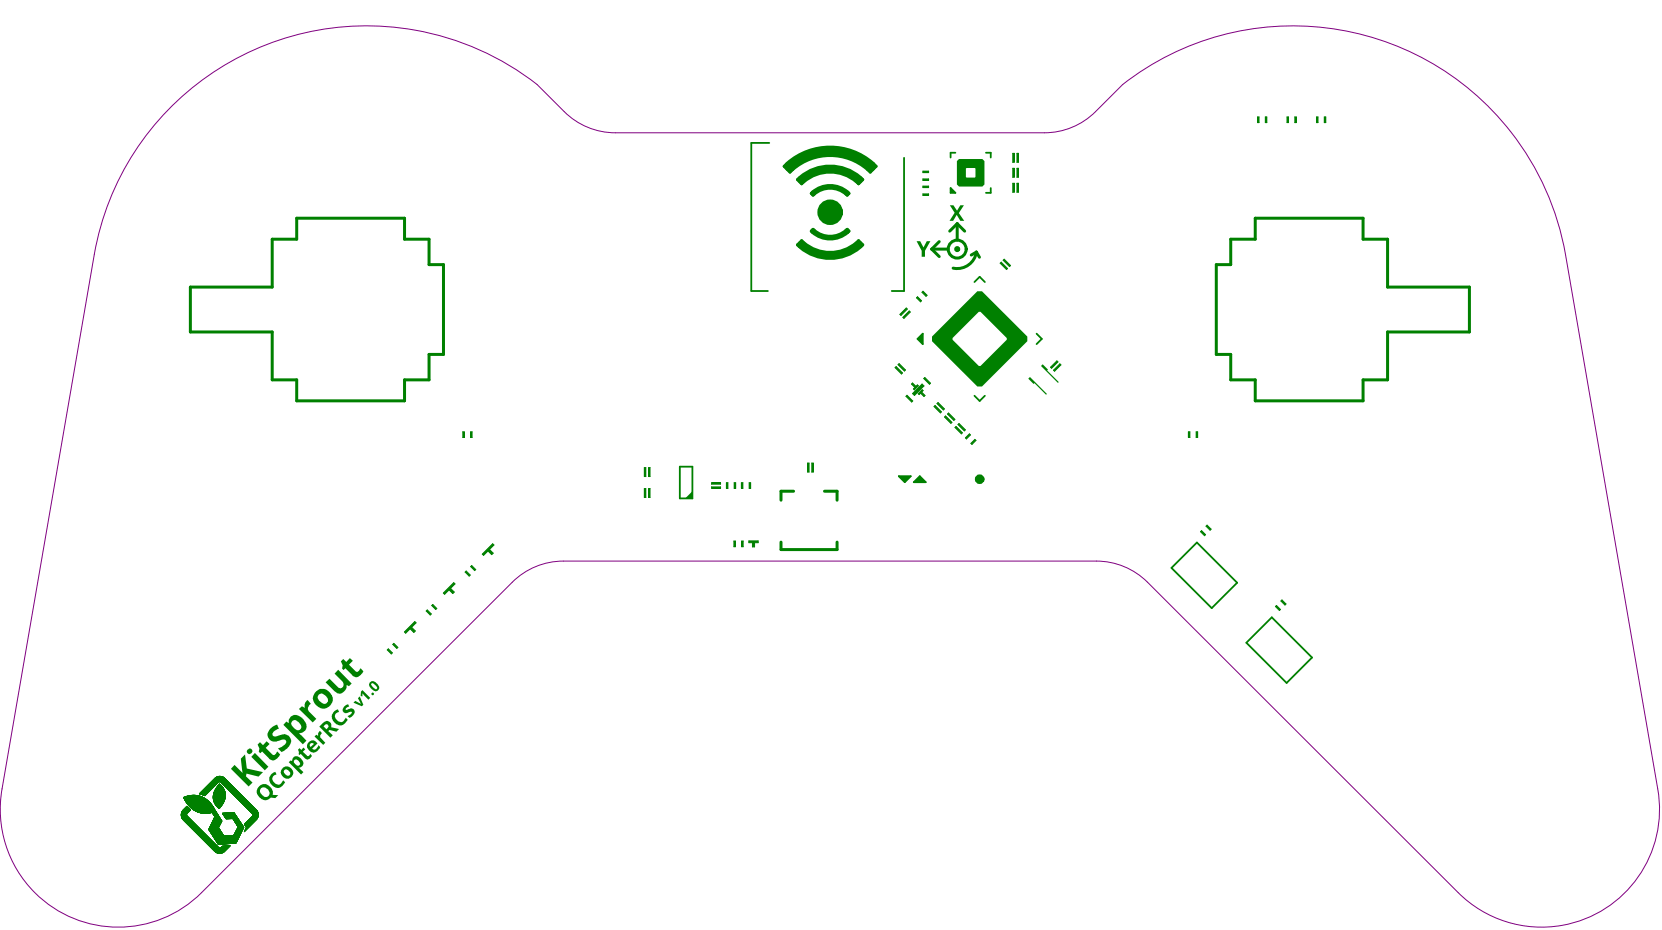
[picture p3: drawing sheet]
<svg xmlns="http://www.w3.org/2000/svg" width="469mm" height="262mm" viewBox="0 0 469 262" stroke-linecap="round" stroke-linejoin="round" font-family="sans-serif">
<path d="M47.3 31.1a78.1 78.1 0 0 1 104.2-7.3l7.7 7.7a20.4 20.4 0 0 0 14.4 6h121a20.4 20.4 0 0 0 14.4-6l7.7-7.7a78 78 0 0 1 124.9 48l26 150.8a33.3 33.3 0 0 1-17.4 35.3 33.3 33.3 0 0 1-38.8-6l-87.7-87.6a20.4 20.4 0 0 0-14.4-5.9h-150.4a20.4 20.4 0 0 0-14.4 5.9l-87.6 87.6a33.3 33.3 0 0 1-38.9 6 33.3 33.3 0 0 1-17.4-35.3l26-150.8a77.6 77.6 0 0 1 20.7-40.7z" fill="none" stroke="#800080" stroke-width=".28"/>
<g fill="#008000">
<path d="M109.2 183.4l.3-.3 1.2 1.2-.3 .3z"/>
<path d="M111.1 181.6l1.1 1.1-.3 .3-1.1-1.1z"/>
<path d="M120.2 172.4l.3-.3 1.2 1.2-.3 .3z"/>
<path d="M133.1 159.6l1.1 1.1-.3 .3-1.1-1.1z"/>
<path d="M131.2 161.5l.3-.3 1.1 1.1-.2 .3z"/>
<path d="M132.8 121.9h.4v1.6h-.4z"/>
<path d="M130.6 121.9h.4v1.6h-.4z"/>
<path d="M136.1 156.4l2.9-2.9 .3 .3-1.2 1.3 1 1-.4 .4-1-1-1.3 1.2z"/>
</g>
<path d="M182 132v2.5" fill="none" stroke="#008000" stroke-width=".42"/>
<path d="M193.3 140.7l2-2.1v2.1z" fill="#008000"/>
<path d="M200.7 137.6h2.6M200.7 136.4h2.6" fill="none" stroke="#008000" stroke-width=".42"/>
<g fill="#008000">
<path d="M207 152.7h.4v1.6h-.4z"/>
<path d="M209.2 152.7h.4v1.6h-.4z"/>
<path d="M204.9 136.2h.4v1.6h-.4z"/>
<path d="M207.1 136.2h.4v1.6h-.4z"/>
<path d="M209.1 136.2h.5v1.6h-.5z"/>
<path d="M211.3 152.7h2.6v.5h-1v1.1h-.6v-1.1h-1z"/>
<path d="M211.3 136.2h.5v1.6h-.5z"/>
<path d="M253.5 134.4h3.4l-1.7 1.7z"/>
<path d="M255.9 111.6l1.6 1.6-.3 .3-1.6-1.6z"/>
<path d="M253.9 88.7l1.8-1.8 .2 .3-1.7 1.8z"/>
<path d="M254.7 89.6l1.8-1.8 .3 .3-1.8 1.8z"/>
<path d="M257.8 136.1l1.7-1.7 1.6 1.7z"/>
<path d="M260.6 106.8l.3-.3 1.6 1.7-.3 .2z"/>
<path d="M258.8 95.6l1.5-1.4v2.9z"/>
<path d="M260.4 82.2l1.1 1.1-.3 .3-1.1-1.1z"/>
<path d="M260.3 52.5h1.7v.4h-1.7z"/>
<path d="M260.3 54.7h1.7v.4h-1.7z"/>
<path d="M260.3 48.3h1.7v.4h-1.7z"/>
<path d="M268.2 53.1l1.3 1.3h-1.3z"/>
<path d="M272.3 123.6l1.2-1.2 .3 .3-1.2 1.2z"/>
<path d="M282.1 74.3l.3-.3 1.8 1.8-.3 .3z"/>
</g>
<path d="M285.9 47.5v2.5M285.9 51.7v2.6M287.1 47.5v2.5M287.1 51.7v2.6" fill="none" stroke="#008000" stroke-width=".42"/>
<g fill="#008000">
<path d="M337.4 121.9h.5v1.6h-.5z"/>
<path d="M335.2 121.9h.5v1.6h-.5z"/>
<path d="M340.5 148.2l1.1 1.1-.3 .3-1.1-1.1z"/>
<path d="M356.9 33h.5v1.6h-.5z"/>
<path d="M354.7 33h.5v1.6h-.5z"/>
<path d="M361.6 169.3l1.2 1.2-.3 .3-1.2-1.2z"/>
<path d="M365.3 33h.4v1.6h-.4z"/>
<path d="M363.1 33h.4v1.6h-.4z"/>
<path d="M371.4 33h.4v1.6h-.4z"/>
<path d="M373.6 33h.4v1.6h-.4z"/>
<path d="M125.1 167.4l2.9-3 .4 .4-1.3 1.3 1 1-.4 .4-1-1-1.3 1.2z"/>
</g>
<path d="M182 137.9v2.5M228 130.7v2.5M229.2 130.7v2.5" fill="none" stroke="#008000" stroke-width=".42"/>
<g fill="#008000">
<path d="M253.6 102.6l1.8 1.8-.3 .3-1.8-1.8z"/>
<path d="M252.8 103.5l1.8 1.8-.3 .3-1.8-1.8z"/>
<path d="M259 111.1l1.1-1.1 .3 .2-.4 .5 .9 .9-.3 .3-.9-.9-.4 .4z"/>
<path d="M258.5 84l.3-.2 1.2 1.1-.3 .3z"/>
<path d="M260.3 50.5h1.7v.4h-1.7z"/>
<path d="M266.7 117.4l1.8 1.8-.3 .3-1.8-1.8z"/>
<path d="M267.6 116.6l1.8 1.8-.3 .3-1.8-1.8z"/>
<path d="M273.9 125.1l1.1-1.1 .3 .3-1.1 1.1z"/>
</g>
<path d="M285.9 43.3v2.5M287.1 43.3v2.5" fill="none" stroke="#008000" stroke-width=".42"/>
<g fill="#008000">
<path d="M359.8 171.2l.3-.3 1.1 1.1-.3 .3z"/>
<path d="M114.1 178.3l2.9-2.9 .4 .4-1.3 1.2 1.1 1.1-.5 .4-1-1-1.3 1.2z"/>
<path d="M122.1 170.6l1.1 1.1-.3 .3-1.1-1.1z"/>
</g>
<path d="M183.2 132v2.5" fill="none" stroke="#008000" stroke-width=".42"/>
<g fill="#008000">
<path d="M257.1 108.4l.3-.3 1 .9 .4-.4 .3 .3-1.2 1.1-.2-.2 .4-.5z"/>
<path d="M269.7 120.4l1.8 1.7-.3 .3-1.8-1.7z"/>
<path d="M270.5 119.5l1.8 1.8-.3 .3-1.8-1.8z"/>
<path d="M263.8 114.4l1.8 1.8-.3 .3-1.8-1.8z"/>
<path d="M264.6 113.6l1.8 1.8-.3 .3-1.8-1.8z"/>
<path d="M283 73.5l.3-.3 1.8 1.7-.3 .3z"/>
<path d="M296.4 103.6l1.7-1.7 .3 .2-1.8 1.8z"/>
<path d="M338.7 150.1l.3-.3 1.1 1.1-.3 .3z"/>
</g>
<path d="M183.2 137.9v2.5" fill="none" stroke="#008000" stroke-width=".42"/>
<g fill="#008000">
<path d="M257.4 111.1l2.7-2.7 .5 .5-2.6 2.7z"/>
<path d="M269.9 45.5l.6-.6h6.6l.6 .6v2.3h-2.5l-.2-.4h-2.4l-.1 .2v2.3l.1 .2h2.4l.2-.2v-2.1h2.5v4.3l-.6 .6h-6.6l-.6-.6z"/>
<path d="M293.7 103.3l.4-.5 1.5 1.5-.2 .2 3.3 3.3-.3 .3z"/>
<path d="M290.1 106.9l.4-.5 4.8 4.8-.2 .2-3.3-3.3-.2 .3z"/>
<path d="M297.2 104.5l1.8-1.8 .3 .3-1.8 1.8z"/>
<path d="M262.9 95l12.8-12.8h.7v5.8h-.3l-7.4 7.4v.5l7.4 7.4h.5l7.4-7.4v-.5l-7.4-7.4h-.2v-5.8h.6l12.8 12.8v1.3l-12.8 12.8h-1.3l-12.8-12.8z"/>
</g>
<g fill="none" stroke="#008000" stroke-width=".28">
<path d="M354.7 33h.5v1.6h-.5zM356.9 33h.5v1.6h-.5zM363.1 33h.4v1.6h-.4zM365.3 33h.4v1.6h-.4zM371.4 33h.4v1.6h-.4zM373.6 33h.4v1.6h-.4zM260.3 50.5h1.7v.4h-1.7zM260.3 48.3h1.7v.4h-1.7zM260.3 52.5h1.7v.4h-1.7zM260.3 54.7h1.7v.4h-1.7zM285.7 51.7h.4v2.6h-.4zM285.7 43.3h.4v2.5h-.4z"/>
<path d="M285.7 47.5h.4v2.5h-.4zM286.9 51.7h.4v2.6h-.4zM286.9 43.3h.4v2.5h-.4zM286.9 47.5h.4v2.5h-.4zM282.1 74.3l.3-.3 1.8 1.8-.3 .3zM283 73.5l.3-.3 1.8 1.7-.3 .3zM253.9 88.7l1.8-1.8 .2 .3-1.7 1.8zM254.7 89.6l1.8-1.8 .3 .3-1.8 1.8zM258.5 84l.3-.2 1.2 1.1-.3 .3zM260.4 82.2l1.1 1.1-.3 .3-1.1-1.1zM252.8 103.5l1.8 1.8-.3 .3-1.8-1.8zM253.6 102.6l1.8 1.8-.3 .3-1.8-1.8z"/>
<path d="M255.9 111.6l1.6 1.6-.3 .3-1.6-1.6zM257.1 108.4l.3-.3 1 .9 .4-.4 .3 .3-1.2 1.1-.2-.2 .4-.5zM257.4 111.1l2.7-2.7 .5 .5-2.6 2.7zM259 111.1l1.1-1.1 .3 .2-.4 .5 .9 .9-.3 .3-.9-.9-.4 .4zM260.6 106.8l.3-.3 1.6 1.7-.3 .2zM263.8 114.4l1.8 1.8-.3 .3-1.8-1.8zM264.6 113.6l1.8 1.8-.3 .3-1.8-1.8zM266.7 117.4l1.8 1.8-.3 .3-1.8-1.8zM267.6 116.6l1.8 1.8-.3 .3-1.8-1.8zM270.5 119.5l1.8 1.8-.3 .3-1.8-1.8zM296.4 103.6l1.7-1.7 .3 .2-1.8 1.8zM297.2 104.5l1.8-1.8 .3 .3-1.8 1.8z"/>
<path d="M130.6 121.9h.4v1.6h-.4zM132.8 121.9h.4v1.6h-.4zM181.8 137.9h.4v2.5h-.4zM181.8 132h.4v2.5h-.4zM182.9 137.9h.5v2.5h-.5zM182.9 132h.5v2.5h-.5zM200.7 137.4h2.6v.4h-2.6zM200.7 136.2h2.6v.4h-2.6zM204.9 136.2h.4v1.6h-.4zM207.1 136.2h.4v1.6h-.4zM209.1 136.2h.5v1.6h-.5zM211.3 136.2h.5v1.6h-.5z"/>
<path d="M227.8 130.7h.4v2.5h-.4zM229 130.7h.4v2.5h-.4zM269.7 120.4l1.8 1.7-.3 .3-1.8-1.7zM272.3 123.6l1.2-1.2 .3 .3-1.2 1.2zM273.9 125.1l1.1-1.1 .3 .3-1.1 1.1zM335.2 121.9h.5v1.6h-.5zM337.4 121.9h.5v1.6h-.5zM133.1 159.6l1.1 1.1-.3 .3-1.1-1.1zM136.1 156.4l2.9-2.9 .3 .3-1.2 1.3 1 1-.4 .4-1-1-1.3 1.2zM207 152.7h.4v1.6h-.4zM209.2 152.7h.4v1.6h-.4zM211.3 152.7h2.6v.5h-1v1.1h-.6v-1.1h-1z"/>
<path d="M338.7 150.1l.3-.3 1.1 1.1-.3 .3zM340.5 148.2l1.1 1.1-.3 .3-1.1-1.1zM114.1 178.3l2.9-2.9 .4 .4-1.3 1.2 1.1 1.1-.5 .4-1-1-1.3 1.2zM120.2 172.4l.3-.3 1.2 1.2-.3 .3zM122.1 170.6l1.1 1.1-.3 .3-1.1-1.1zM125.1 167.4l2.9-3 .4 .4-1.3 1.3 1 1-.4 .4-1-1-1.3 1.2zM131.2 161.5l.3-.3 1.1 1.1-.2 .3zM359.8 171.2l.3-.3 1.1 1.1-.3 .3zM361.6 169.3l1.2 1.2-.3 .3-1.2-1.2zM109.2 183.4l.3-.3 1.2 1.2-.3 .3zM111.1 181.6l1.1 1.1-.3 .3-1.1-1.1zM60.9 219.4l-4.7 4.6"/>
<path d="M61.3 219.2l-4.9 4.9 4.7-4.8M61.5 219.2l-5 4.9M61.6 219.2l-5 4.9M61.7 219.1l-5.1 5M61.8 219.1l-5.1 5M61.9 219.1l-5.1 5.1M62 219.1l-5.1 5.1M62.1 219.1l-5.2 5.1M62.2 219.1l-5.2 5.2M62.3 219.1l-5.2 5.2M62.4 219.1l-5.3 5.2M62.5 219.2l-5.3 5.1"/>
<path d="M62.5 219.2l-5.2 5.2M62.6 219.2l-5.2 5.2M62.7 219.2l-5.3 5.2M62.8 219.3l-5.2 5.2 5.2-5.2M62.9 219.3l-5.2 5.2 5.3-5.2M63 219.4l-5.2 5.2M63.1 219.4l-1.3 1.3M63.1 219.4l-1.2 1.2M63.2 219.5l-1.2 1.1M63.3 219.5l-1.2 1.1M63.3 219.6l-1.1 1.1M63.4 219.6l-1.1 1.1"/>
<path d="M63.4 219.7l-1.1 1M63.5 219.7l-1.1 1.1M63.5 219.8l-1 1.1 1.1-1.1M63.6 219.9l-1.1 1M63.7 219.9l-1.1 1.1M51.1 230.2l2.1-2.1-2.1 2.2M51.2 230.7l2.4-2.3-2.3 2.3M51.4 228.9l1.4-1.3-1.5 1.5M51.8 225v.1M51.9 225l-.1 .1M52.1 224.9l-.2 .3 .1-.2M52.3 224.9l-.4 .4"/>
<path d="M52.4 232.1l1-1.1-1 1.1M52.6 224.8l-.7 .6 .5-.6M52.6 230l-1.1 1.2M52.6 229.9l-1.1 1.2M52.7 230.1l-1.1 1.1M52.7 230.2l-1.1 1.1M52.7 232.4l1.1-1.1-1 1.2M52.7 224.7l-.7 .7M52.8 230.3l-1.1 1.1M52.8 230.4l-1 1.1 1.1-1.1M52.8 227.7l-1.5 1.6M52.9 227.7l-1.7 1.7"/>
<path d="M52.9 230.4l-1 1.2M52.9 227.8l-1.7 1.8M53 230.5l-1.1 1.1M53 227.8l-1.9 1.9M53 224.7l-1 .9 .8-.9M53 227.9l-1.9 1.9M53 230.6l-1.1 1M53.1 227.9l-2 2M53.1 230.6l-1.1 1.1M53.1 224.6l-1 1M53.1 228l-2 2M53.1 230.7l-1.1 1"/>
<path d="M53.1 228l-2 2.1M53.2 230.7l-1.1 1.1 1.1-1M53.2 224.6l-1.1 1.1M53.3 230.8l-1.1 1.1M53.3 227.4l2.9-2.8-2.9 2.8M53.3 230.8l-1 1.2 1.1-1.1M53.3 228.2l-2.1 2.2M53.3 224.6l-1.2 1.1M53.4 228.2l-2.2 2.2M53.4 228.3l-2.2 2.3 2.3-2.3M53.5 224.6l-1.3 1.2M53.5 231l-1 1.2 1.1-1.1"/>
<path d="M53.5 233.2l1.1-1-1 1.1M53.6 224.5l-1.4 1.4M53.6 228.5l-2.3 2.3M53.6 231.2l-1 1.1M53.7 231.2l-1.1 1.1M53.7 228.5l-2.3 2.5 1.3-1.2M53.7 224.5l-1.4 1.5M53.8 233.5l1.1-1.1-1.1 1.1M53.8 224.5l-1.5 1.5M53.9 231.4l-1.1 1.1 1.1-1.1M54 231.5l-1.1 1.1 1.1-1.1M54.1 231.6l-1.1 1.1"/>
<path d="M54.1 224.5l-1.8 1.6 1.6-1.6M54.2 231.7l-1.1 1.1M54.2 224.5l-1.8 1.7M54.2 231.8l-1 1.1 1.1-1.1M54.3 224.5l-1.9 1.7M54.3 231.9l-1 1.1M54.4 224.4l-1.9 1.9 2-1.9M54.4 232l-1.1 1M54.5 232l-1.1 1.1M54.5 232.1l-1 1.1 1.1-1.1M54.6 224.4l-2 2M54.7 224.4l-2.1 2.1"/>
<path d="M54.7 232.3l-1 1.1 1.1-1.1M54.8 224.4l-2.1 2.2 2.2-2.2M54.8 232.4l-1 1M54.9 232.5l-1 1.1M54.9 224.4l-2.2 2.3M55 232.5l-1 1.2M55.1 232.6l-1.1 1.1 1.1-1.1M55.1 224.5l-2.3 2.2M55.1 232.7l-1 1.1M55.1 224.5l-2.3 2.3M55.2 232.8l-1.1 1M55.2 234.9l1.1-1-1 1.1"/>
<path d="M55.3 232.8l-1.1 1.1M55.3 224.5l-2.4 2.4 2.4-2.4M55.3 232.8l-1 1.1M55.4 232.9l-1.1 1.1M55.4 224.5l-2.5 2.5M55.4 233l-.9 1.2 1.1-1.1M55.4 229l3.2-3-3.1 3M55.5 224.5l-2.5 2.5M55.6 224.5l-2.5 2.6 2.6-2.6M55.6 233.2l-1 1.1 1.1-1.1M55.7 233.3l-1.1 1M55.7 224.5l-2.6 2.7"/>
<path d="M55.8 233.3l-1.1 1.1M55.9 224.6l-2.7 2.7 2.7-2.7M55.9 229.2l3-3-3 3M55.9 233.4l-1.1 1.1M55.9 233.5l-1.1 1M56 233.5l-1.1 1.1 1.1-1.1M56 224.6l-2.7 2.7M56.1 233.7l-1.1 1M56.2 233.8l-1 1.1 1.1-1.1M56.3 224.7l-2.9 2.8M56.3 224.7l-2.8 2.8M56.4 233.9l-1 1.2 1.1-1.1"/>
<path d="M56.4 224.7l-2.9 2.9 3-2.9M56.5 234l-1.1 1.1M56.5 234.1l-1 1.1 1.1-1M56.6 224.8l-3 2.9M56.6 224.8l-2.9 3 3-3M56.7 229.4l2.7-2.6-2.6 2.6M56.7 234.3l-1.1 1M56.8 224.8l-3 3.1M56.8 234.3l-1.1 1.1M56.9 224.9l-3.1 3 3.1-3M56.9 234.4l-1.1 1.1M56.9 234.5l-1 1.1 1.1-1.1"/>
<path d="M57 229.5l2.6-2.5-2.5 2.5M57 224.9l-3.1 3.1M57 234.6l-1.1 1M57.1 225l-3.1 3M57.1 234.6l-1.1 1.1 1.1-1M57.1 225l-3.1 3.1M57.2 234.7l-1.1 1.1M57.2 225l-3.2 3.1M57.2 234.8l-1.1 1M57.2 225l-3.1 3.2M57.2 234.8l-1 1.1 1.1-1.1M57.3 229.5l2.5-2.3-2.4 2.3"/>
<path d="M57.3 225.1l-3.2 3.1M57.4 234.9l-1.1 1.1M57.4 234.9l-1 1.2 1.1-1.1M57.4 225.1l-3.2 3.2M57.5 225.1l-3.2 3.2 3.2-3.1M57.5 229.5l2.3-2.2-2.2 2.2M57.5 235.1l-1.1 1M57.5 235.1l-1 1.1M57.6 225.2l-3.2 3.2M57.6 235.1l-1 1.2 1.1-1.1M57.6 225.3l-3.2 3.1M57.7 225.3l-3.2 3.2"/>
<path d="M57.7 235.2l-1 1.2 1-1.1M57.8 225.3l-3.2 3.2M57.8 235.3l-1 1.2 1-1.1M57.8 225.4l-3.1 3.2 3.2-3.2M57.9 235.4l-1 1.2 1-1.1M57.9 225.4l-3.2 3.2M58 225.5l-3.2 3.2M58 235.5l-1.1 1.1M58.1 235.6l-1.1 1.1 1.1-1M58.1 225.5l-3.2 3.2M58.1 225.6l-3.2 3.1M58.2 225.6l-3.2 3.2 3.2-3.2"/>
<path d="M58.2 235.7l-1.1 1.1M58.2 229.5l1.9-1.8-2 1.9M58.3 235.8l-1.1 1.1M58.3 225.7l-3.1 3.2 3.2-3.2M58.3 235.9l-1 1.1 1.1-1.1M58.4 235.9l-.9 1.3 1.1-1.1M58.4 225.8l-3.2 3.1M58.4 225.8l-3.1 3.1M58.5 225.9l-3.1 3.1M58.6 229.5l1.6-1.6-1.7 1.6M58.6 236.2l-1.1 1M58.7 226l-3.1 3.1"/>
<path d="M58.7 236.2l-1.1 1.1M58.7 226.1l-3.1 3M58.8 236.3l-1.1 1.1M58.8 226.1l-3.1 3M58.8 226.2l-3 3M58.9 236.4l-1.1 1.1 1.1-1.1M58.9 234.1l3.2-3.2-3.2 3.2M58.9 236.5l-1 1.1 1.1-1.1M59 226.3l-3 2.9M59 236.6l-1 1.1M59 226.4l-2.9 2.9M59.1 226.4l-2.9 2.9"/>
<path d="M59.1 236.6l-1.1 1.1M59.2 226.5l-3 2.8M59.2 236.7l-1.1 1.1M59.2 226.5l-2.8 2.8 2.8-2.7M59.2 236.8l-1 1.1M59.3 234.7l3.2-3.1-3.2 3.2M59.3 226.6l-2.8 2.8M59.3 236.8l-1.1 1.1M59.3 226.6l-2.7 2.8M59.4 226.7l-2.8 2.7M59.4 236.9l-1.1 1.1M59.4 236.9l-1 1.1 1.1-1"/>
<path d="M59.5 237.1l-1 1.1M59.5 226.9l-2.6 2.6M59.6 227l-2.5 2.5M59.7 237.2l-1.1 1.1M59.7 227.1l-2.5 2.4M59.7 237.2l-1 1.2 1.1-1.1M59.8 232.2l1.9-1.9-2 2.1M59.8 237.4l-1 1.1 1.1-1.1M59.9 227.4l-2.2 2.1M59.9 235.7l1.9-1.9-1.9 1.9M59.9 237.5l-1.1 1M60 229.5l.7-.7-.7 .8"/>
<path d="M60 227.5l-2.1 2.1M60 227.5l-2.2 2M60 237.5l-1.1 1M60 237.6l-1.1 1M60 227.5l-2 2.1M60.1 231.6l1.5-1.5-1.6 1.7M60.1 237.6l-1 1.2M60.1 227.7l-1.8 1.8M60.2 224.8l2.6-2.6-2.7 2.7M60.2 227.8l-1.8 1.7M60.2 237.7l-1 1.2 1-1.1M60.2 224.2l2.4-2.3-2.4 2.4"/>
<path d="M60.2 231.2l1.3-1.2-1.3 1.4M60.3 228l-1.6 1.5M60.3 228l-1.5 1.5M60.3 237.9l-1 1.1 1.1-1.1M60.3 223.8l2.1-2.1-2.1 2.2M60.4 228.1l-1.4 1.4M60.4 228.2l-1.3 1.3M60.4 230.9l1.1-1-1.2 1.2M60.4 238l-1.1 1M60.4 228.2l-1.2 1.2M60.5 230.8h-.1M60.5 228.3l-1.2 1.1"/>
<path d="M60.5 238l-1.1 1M60.5 236.6l1.9-1.9-1.9 2M60.5 238l-1 1.2 1-1.1M60.5 230.3l.7-.7-.7 .8M60.5 228.4l-1 1M60.5 228.4l-.9 .9M60.6 228.5l-.9 .8M60.6 228.5l-.7 .9 .7-.8M60.6 223.1l1.6-1.6-1.7 1.8M60.6 238.2l-1.1 1M60.7 238.2l-1.1 1.1 1.1-1.1M60.7 228.7l-.8 .7"/>
<path d="M60.8 238.3l-1.1 1.1M60.8 228.9l-.8 .7M60.8 238.4l-1.1 1M60.8 228.9l-.7 .8M60.8 237.1l1.9-1.8-1.8 1.9M60.9 238.4l-1.1 1.1 1.1-1.1M60.9 229l-.7 .8 .7-.8M60.9 229.1l-.7 .8M60.9 237.3l1.9-1.8-1.8 1.9M61 222.5l1.1-1.1-1.3 1.3M61 238.5l-1.1 1.1M61 229.2l-.7 .7"/>
<path d="M61 238.5l-1 1.2 1.1-1.1M61 229.2l-.7 .8M61 229.3l-.7 .7M61.1 229.3l-.7 .8 .8-.7M61.1 238.6l-1.1 1.1M61.2 229.5l-.8 .7M61.2 238.7l-1.1 1.1M61.2 238.8l-1 1.1 1.1-1.1M61.3 229.7l-.7 .7M61.3 238.9l-1.1 1M61.3 229.7l-.7 .8M61.4 229.8l-.9 .9"/>
<path d="M61.4 239l-1 1.1 1-1.2-1.1 1.1M61.5 239l-1.1 1.1M61.6 239.1l-1.1 1.1 1.1-1.1M61.6 230.2l-1.7 1.8M61.6 233.6l-1.8 1.9M61.6 239.2l-1 1.1M61.7 233.7l-1.9 1.9M61.7 239.2l-1.1 1.1M61.7 233.7l-1.8 1.9M61.7 233.4l-2 2M61.8 230.4l-2.2 2.2M61.8 239.3l-1.1 1"/>
<path d="M61.8 230.5l-2.3 2.3M61.8 230.5l-2.4 2.5M61.8 233.9l-1.8 1.9M61.9 233.1l-2.2 2.3M61.9 230.6l-2.6 2.6M61.9 239.3l-1.2 1.1M61.9 234l-1.9 1.8M61.9 230.6l-2.7 2.8M61.9 221.2l-.4 .5M61.9 234l-1.8 1.9M61.9 239.3l-1.1 1.2 1.2-1.2M62 221.3l-.8 .8"/>
<path d="M62 234.1l-1.9 1.9M62 230.7l-2.9 2.9M62 232.9l-2.3 2.4M62 230.8l-3 3M62 234.1l-1.9 2M62 230.8l-3.1 3.2M62 228l-.2 .2M62.1 234.2l-1.9 1.9M62.1 234.3l-1.9 1.8M62.1 232.8l-2.5 2.4M62.1 234.3l-1.9 1.9M62.1 231l-3.1 3.2"/>
<path d="M62.1 221.4l-1.4 1.5M62.2 234.4l-1.9 1.9M62.2 231.1l-3.2 3.2M62.2 232.5l-2.6 2.7M62.2 234.4l-1.9 2M62.2 239.3l-1.3 1.2M62.2 234.5l-1.8 1.9M62.2 231.1l-3.2 3.3M62.2 231.2l-3.1 3.2 3.2-3.1M62.3 221.6l-1.9 1.9M62.3 234.6l-1.9 1.8M62.3 234.6l-1.9 1.9"/>
<path d="M62.3 232.3l-2.8 2.8M62.3 231.3l-3.2 3.2M62.3 221.6l-1.9 2M62.3 227.6l-.5 .6M62.4 231.4l-3.2 3.2M62.4 231.5l-3.2 3.1M62.4 234.8l-1.8 2 1.9-1.9M62.4 232.1l-2.9 3M62.5 234.9l-1.8 2 1.8-1.9M62.5 221.8l-2.2 2.3M62.5 231.9l-3.1 3.1M62.5 231.6l-3.1 3.2"/>
<path d="M62.6 235l-1.9 1.9M62.6 231.7l-3.2 3.2M62.6 235.1l-1.9 1.9M62.6 222l-2.4 2.4M62.6 227.2l-.9 .9M62.6 221l1.1-1-1 1.1M62.7 235.2l-1.9 1.9M62.7 222l-2.5 2.5M62.7 222.1l-2.5 2.6M62.8 238.8l-1.8 1.7M62.8 235.4l-1.9 1.8M62.8 229.5h.1"/>
<path d="M62.8 229.5v.1M62.8 222.2l-2.7 2.8M62.9 222.3l-2.8 2.8M62.9 235.5l-1.9 1.9M62.9 238.8l-1.9 1.8M62.9 222.3l-2.7 2.9M62.9 229.5l-.1 .1M62.9 235.6l-1.8 1.9M63 222.4l-2.8 2.9M63 235.7l-1.8 2M63 238.8l-1.9 1.8M63 226.7l-1.3 1.4 1.1-1.2"/>
<path d="M63 229.5l-.2 .1M63 222.5l-2.8 2.9M63 229.5l-.2 .2M63.1 222.6l-2.9 2.9M63.1 235.9l-1.9 1.8M63.1 238.8l-2 1.8M63.1 229.5l-.2 .2M63.1 226.4l-1.5 1.6M63.1 222.6l-2.9 3M63.1 222.7l-2.9 3M63.2 235.9l-1.9 1.9M63.2 226.3l-1.7 1.6"/>
<path d="M63.2 238.8l-2 1.9M63.2 222.8l-3 3M63.2 229.5l-.3 .3M63.2 222.9l-3 3M63.2 222.9l-2.9 3M63.2 226.1l-1.7 1.8M63.3 235.9l-2 2M63.3 223l-3 3M63.3 221.7l1.1-1-1.1 1M63.3 238.8l-2 1.9M63.3 225.9l-1.9 1.9M63.3 223.1l-3 3"/>
<path d="M63.3 223.1l-3 3.1M63.4 225.8l-2 2M63.4 223.2l-3 3M63.4 223.3l-3 3M63.4 238.8l-2 1.9M63.4 229.5l-.4 .4 .3-.4M63.4 223.3l-3 3.1M63.4 225.6l-2.1 2.1M63.4 223.4l-2.9 3.1M63.4 225.5l-2.1 2.2M63.5 223.5l-3 3M63.5 235.9l-2.1 2.1 1.9-2.1"/>
<path d="M63.5 225.4l-2.3 2.2M63.5 223.6l-3 3M63.5 238.8l-2.1 2M63.5 223.6l-3 3.1M63.5 229.5l-.4 .5 .5-.5M63.5 225.2l-2.3 2.4M63.5 223.7l-2.9 3M63.5 225.1l-2.4 2.4M63.5 223.8l-2.9 3M63.5 223.9l-2.8 2.9M63.6 224l-2.9 2.9M63.6 235.9l-2.2 2.1"/>
<path d="M63.6 224.9l-2.5 2.6 2.5-2.5M63.6 224.2l-2.8 2.8M63.6 224.1l-2.9 2.9M63.6 222l1.1-1-1.1 1M63.6 224.8l-2.6 2.5M63.6 224.6l-2.7 2.7M63.6 224.5l-2.7 2.7M63.6 224.4l-2.7 2.8M63.6 224.4l-2.8 2.7M63.6 224.3l-2.8 2.8M63.6 238.8l-2.1 2M63.7 235.9l-2.2 2.2"/>
<path d="M63.7 238.8l-2.1 2M63.7 229.5l-.6 .6 .7-.6M63.8 220l-1.1 1.2M63.8 235.9l-2.3 2.3M63.8 238.8l-2.1 2M63.8 220.1l-1 1.1 1.1-1M63.9 235.9l-2.4 2.3M63.9 238.8l-2.1 2M63.9 229.5l-.7 .7M63.9 220.2l-1 1.1M64 238.1l4.7-4.7-4.7 4.7M64 235.9l-2.4 2.4"/>
<path d="M64 220.3l-1.1 1M64 238.7l-2.2 2.1M64 229.5l-.8 .7M64.1 220.3l-1.1 1.1M64.1 235.9l-2.4 2.4 2.5-2.4M64.1 220.4l-1 1.1M64.1 238.7l-2.1 2.1M64.1 229.5l-.8 .8M64.2 229.5l-.9 .9M64.2 238.7l-2.1 2.1M64.3 220.5l-1.1 1.1M64.3 235.9l-2.5 2.4"/>
<path d="M64.3 238.7l-2.1 2.1M64.4 229.4l-1 1M64.4 235.9l-2.5 2.4M64.4 229.4l-1 1.1M64.4 238.7l-2.1 2.1M64.5 220.7l-1.1 1.1M64.5 220.8l-1.1 1M64.5 235.9l-2.5 2.4M64.5 238.7l-2.1 2.1M64.6 220.8l-1.1 1.1M64.6 231.1l1.5-1.6-1.7 1.6M64.6 229.4l-1.2 1.2 1.3-1.2"/>
<path d="M64.6 235.9l-2.5 2.4M64.6 220.9l-1.1 1M64.7 238.7l-2.2 2.1M64.7 235.9l-2.5 2.4M64.8 221l-1.1 1.1M64.8 229.4l-1.3 1.3M64.8 238.7l-2.1 2M64.8 221.1l-1.1 1M64.8 235.9l-2.5 2.4M64.9 221.1l-1.1 1.1M64.9 229.4l-1.3 1.4 1.4-1.4M64.9 238.7l-2.1 1.9"/>
<path d="M64.9 221.2l-1.1 1M64.9 235.9l-2.5 2.4M65 238.7l-1.9 1.8M65 221.2l-1.1 1.1M65 235.8l-2.5 2.5M65.1 221.3l-1.1 1.1M65.1 229.4l-1.5 1.4M65.1 221.4l-1.1 1M65.1 235.8l-2.5 2.5M65.1 221.4l-1 1.1M65.2 229.4l-1.5 1.5M65.2 221.5l-1.1 1.1"/>
<path d="M65.2 221.5l-1 1.1M65.2 235.8l-2.4 2.4M65.3 231l1.1-1.1-1.2 1.1M65.3 229.4l-1.6 1.6M65.3 221.6l-1 1.1M65.3 235.8l-2.4 2.4M65.4 221.6l-1.1 1.1M65.4 229.4l-1.6 1.6M65.4 235.8l-2.4 2.4M65.5 221.7l-1.1 1.1M65.5 229.4l-1.7 1.7M65.5 221.8l-1 1.1 1.1-1.1"/>
<path d="M65.5 235.8l-2.4 2.4M65.6 229.4l-1.8 1.7M65.6 221.8l-1.1 1.1M65.7 221.9l-1.1 1.1M65.7 235.8l-2.5 2.4M65.7 231l.9-.8-.9 .9M65.7 229.4l-1.8 1.7M65.7 222l-1 1.1 1.1-1.1M65.8 235.8l-2.5 2.4M65.8 231.2l.9-.9-.9 1M65.8 222.1l-1.1 1M65.8 229.4l-1.8 1.7"/>
<path d="M65.8 235.8l-2.4 2.4M65.9 222.1l-1.1 1.1 1.1-1M65.9 229.4l-1.8 1.7M66 222.2l-1.1 1.1M66 229.4l-1.8 1.7M66 222.3l-1.1 1M66.1 229.4l-1.8 1.7M66.1 222.3l-1.1 1.1 1.1-1.1M66.1 224.5l1.1-1-1 1.1 1.1-1-1 1.1M66.1 235.3l2.4-2.3-2.5 2.6M66.2 229.6l-1.5 1.5M66.2 222.4l-1.1 1.1"/>
<path d="M66.2 222.5l-1 1.1 1.1-1.1M66.3 229.7l-1.5 1.4M66.3 229.7l-1.3 1.3M66.3 229.8l-1.2 1.2M66.3 222.6l-1.1 1M66.3 232l.9-.8-.8 .9M66.4 222.6l-1.1 1.1M66.4 230l-1 1M66.4 222.7l-1 1.1 1-1.1M66.5 230l-1 1M66.5 222.8l-1 1.1 1.1-1.1M66.5 230.1l-.9 .9"/>
<path d="M66.6 222.8l-1.1 1.1M66.6 222.9l-1 1.1M66.6 237.9h.1M66.7 230.4l-.9 .9M66.7 223l-1.1 1.1M66.8 230.5l-.9 .8M66.8 237.6l-.4 .3M66.8 230.5l-.8 .9M66.8 223l-1.1 1.1 1.1-1M66.8 230.6l-.8 .9M66.9 237.4l-.6 .6M66.9 223.1l-1.1 1.1 1.1-1.1"/>
<path d="M66.9 230.7l-.9 .8M66.9 230.7l-.8 .9M66.9 230.8l-.8 .8M67 237.2l-.8 .8M67 230.8l-.9 .9M67 230.9l-.8 .9M67 223.3l-1 1.1 1-1.2-1.1 1.1M67 237.1l-.9 .9M67 233.6l1.1-1.1-1.2 1.3M67.1 231l-.9 .8M67.1 231l-.9 .9M67.1 223.4l-1.1 1"/>
<path d="M67.1 223.4l-1 1.1M67.1 236.9l-1.1 1.1M67.2 231.1l-.9 .9M67.2 236.7l-1.3 1.3M67.3 231.2l-.9 .9M67.3 231.3l-.8 1 .9-.9M67.3 236.4l-1.5 1.6M67.4 231.4l-.9 .9M67.4 231.5l-.8 .9M67.4 223.7l-1.1 1M67.4 236.2l-1.7 1.8M67.5 231.5l-.9 1"/>
<path d="M67.5 223.7l-1.1 1.1M67.5 231.6l-.9 .9M67.5 236.1l-1.9 1.9M67.5 231.6l-.8 1M67.6 223.8l-1.1 1.1M67.6 231.7l-.9 .9M67.6 223.9l-1 1.1 1.1-1.1M67.6 235.9l-2.1 2.1M67.6 231.8l-.8 .9M67.7 231.9l-.9 .9 .9-.9M67.7 223.9l-1 1.2 1.1-1.1M67.7 235.7l-2.3 2.3"/>
<path d="M67.8 232l-.9 .9M67.8 232l-.9 1M67.8 224.1l-1.1 1M67.8 235.5l-2.5 2.5M67.8 224.1l-1 1.1M67.9 232.1l-1 .9M67.9 232.1l-.9 1M67.9 224.1l-1 1.2 1-1.1M67.9 235.3l-2.8 2.7M67.9 232.2l-.9 .9M68 232.3l-.9 .9M68 235.1l-3 3"/>
<path d="M68 232.4l-.9 .8M68 224.3l-1.1 1M68 232.4l-.9 .9M68.1 224.3l-1.1 1.1 1.1-1.1M68.1 232.5l-1 1M68.1 234.9l-3.2 3.2M68.1 224.4l-1 1.1M68.2 224.4l-1 1.2M68.2 234.7l-3.4 3.4M68.2 232.6l-1.4 1.5M68.2 232.7l-1.5 1.6M68.3 232.8l-1.7 1.7"/>
<path d="M68.3 234.5l-3.6 3.6M68.3 232.8l-1.8 1.9M68.3 232.8l-1.9 2.1M68.4 224.6l-1.1 1.1M68.4 232.9l-2.1 2.2M68.4 234.3l-3.8 3.8M68.4 224.7l-1 1.1M68.5 234.1l-4 4M68.5 233.1l-2.5 2.6M68.6 224.8l-1 1.2M68.6 233.2l-5.1 5M68.6 233.9l-4.2 4.2"/>
<path d="M68.6 233.3l-4.9 4.9M68.6 233.3l-5 4.9M68.7 227.1l1.1-1.1-1.1 1.1M68.7 233.3l-4.9 4.9M68.7 233.7l-4.4 4.4M68.7 225l-1.1 1M68.8 233.5l-4.6 4.6M68.8 225l-1.1 1.1M68.9 225.1l-1.1 1.1M68.9 225.1l-1 1.2 1.1-1.1-1.1 1.1M69.1 225.3l-1.1 1.1M69.1 225.3l-1 1.2 1-1.1"/>
<path d="M69.2 225.4l-1.1 1.1M69.2 225.5l-1 1.1M69.3 225.5l-1 1.2 1-1.1M69.3 233.2l3.6-3.5-3.5 3.5M69.4 225.6l-1.1 1.1M69.4 225.7l-1 1.1M69.5 225.7l-1.1 1.1M69.5 225.8l-1 1.1M69.6 225.9l-1.1 1M69.7 225.9l-1.1 1.1 1.1-1M69.9 226.1l-1.1 1.1M69.9 226.2l-1 1.1 1.1-1"/>
<path d="M70 226.3l-1 1.1M70.1 226.3l-1.1 1.1M70.2 226.4l-1.1 1.1M70.2 226.5l-1 1.1M70.3 226.6l-1 1.1 1.1-1.1M70.4 226.6l-1.1 1.1M70.5 226.7l-1.1 1.1M70.5 226.8l-1.1 1.1 1.1-1.1M70.6 226.9l-1.1 1M70.6 226.9l-1 1.1M70.7 226.9l-1.1 1.1M70.7 227l-1 1.1 1.1-1"/>
<path d="M70.8 227.1l-1 1.1M70.9 227.2l-1.1 1M71 227.2l-1.1 1.1M71.1 227.3l-1.1 1.1M71.1 227.4l-1 1.1 1.1-1.1M71.2 227.4l-1.1 1.1M71.3 227.5l-1.1 1.1M71.3 227.6l-1.1 1M71.3 227.6l-1 1.1M71.4 229.9l1.1-1.1-1.1 1.2M71.4 227.7l-1.1 1M71.5 227.7l-1.1 1.1"/>
<path d="M71.5 227.8l-1 1.1M71.6 227.8l-1.1 1.1M71.7 227.9l-1.1 1.1M71.7 227.9l-1 1.2M71.9 228.1l-1.1 1.1 1.1-1.1M71.9 228.2l-1 1.1 1.1-1.1M72 228.3l-1.1 1M72.2 228.4l-1.2 1M72.2 228.5l-1.1 1M72.3 228.5l-1.1 1.1M72.4 228.6l-1.1 1.1M72.4 228.6l-1.1 1.2"/>
<path d="M72.4 228.7l-1.1 1.1M72.5 228.9l-1.2 1.3M72.6 231l-3.7 3.8M72.6 229l-3.7 3.6M72.6 229l-3.6 3.6M72.7 229l-3.7 3.7M72.7 230.8l-3.7 3.8M72.7 229.1l-3.6 3.7M72.7 229.2l-3.6 3.6M72.7 230.7l-3.6 3.7M72.7 229.3l-3.6 3.6M72.8 229.3l-3.6 3.7 3.6-3.6"/>
<path d="M72.8 230.5l-3.6 3.7M72.8 229.5l-3.6 3.6M72.8 229.6l-3.5 3.5M72.8 230.3l-3.6 3.7M72.9 230.2l-3.5 3.6M72.9 230.1l-3.5 3.5M72.9 230l-3.4 3.5M72.9 229.8l-3.4 3.6 3.4-3.5"/>
</g>
<g fill="none" stroke="#008000" stroke-width=".51">
<path d="M217 40.3h-5.1v41.8h4.7M255 44.5v37.6h-3.4M268.2 53.1l1.3 1.3h-1.3zM269.5 43.1h-1.3v1.4M278.1 43.1h1.4v1.4M279.5 53.1v1.3h-1.4M274.9 79.6l1.5-1.5 1.4 1.5M258.8 95.6l1.5-1.4v2.9zM292.4 94.2l1.5 1.4-1.5 1.5M274.9 111.7l1.5 1.5 1.4-1.5M191.8 131.7h3.5v9h-3.5zM253.5 134.4h3.4l-1.7 1.7z"/>
<path d="M257.8 136.1l1.7-1.7 1.6 1.7zM330.5 160.3l7.1-7.2 11.4 11.4-7.2 7.1zM351.6 181.4l7.2-7.2 11.3 11.4-7.2 7.1z"/>
</g>
<g fill="none" stroke="#008000" stroke-width=".85">
<path d="M222 46.2l-.8 .7 1.7 1.7 .8-.9M225.5 50.1l-.5 .6 1.1 1.2 .5-.4M229.3 54.2l-.5 .4 .6 .5 .4-.4M239.1 54.2l.4 .4-.5 .5-.4-.4M242.9 50.2l.5 .5-1.2 1.2-.4-.4M246.3 46.1l.8 .8-1.6 1.7-.8-.8M226.6 68.3l-.5-.4-1.1 1.2 .5 .5M229.8 65.1l-.4-.4-.6 .5 .5 .4M238.6 65.1l.4-.4 .5 .5-.4 .4M241.8 68.3l.4-.4 1.2 1.2-.6 .6M262.8 70.3h4.7M262.8 70.3l2.1 2.1"/>
<path d="M264.9 68.2l-2.1 2.1M270 63.1l-2.1 2.1M270 63.1v4.7M270 63.1l2.1 2.1M274 72l1.4-.9 .9 1.5M347.2 67.5h6.9v-5.9h30.4v5.9h6.9v13.5h23.1v12.7h-23.1v13.5h-6.9v5.9h-30.4v-5.9h-6.9v-7.2h-4.1v-25.3h4.1zM53.7 81h23.1v-13.5h6.9v-5.9h30.4v5.9h6.9v7.2h4.1v25.3h-4.1v7.2h-6.9v5.9h-30.4v-5.9h-6.9v-13.5h-23.1zM223.9 138.6h-3.6v2.6M232.6 138.6h3.5v2.6M220.3 153v2.1h15.8v-2.1"/>
</g>
<g fill="#008000">
<path d="M258.6 68.1h1l.9 1.7 .9-1.7h1.1l-1.6 2.7v1.7h-.9v-1.7z"/>
<path d="M267.9 57.9h1.1l1 1.6 .9-1.6h1l-1.4 2.2 1.5 2.2h-1.1l-1-1.7-1 1.7h-1l1.4-2.3z"/>
<path d="M99.7 198.3l.5-.5 1.7 .9-.9-1.7 .5-.5 1 2.4-.4 .4z"/>
<path d="M101.8 195.2l.4-.4 2.2 2.2-.5 .5-1.7-1.8v.8h-.5z"/>
<path d="M66.2 215.9l2.2 2.3-.5-4.1 1.2-1.2 .5 4 4.6 1-1.3 1.3-3.4-.9-.1 .8 1.8 1.8-1.1 1.1-5-5z"/>
<path d="M72.7 210.1l.6-.6 .9 .8 1-1.1 .8 .8-1 1.1 1.8 1.8a.84 .84 0 0 0 1.3-.7l.1-.1 .8 .8a2.27 2.27 0 0 1-2.4 1.6l-.6-.3-2.1-2.1-.5 .5-.4-.4 .2-1z"/>
<path d="M76.3 205.6l.8-.7 1.1-.4 .4 1.2a2.23 2.23 0 0 0-1.7 1.6v.2a1.77 1.77 0 0 0 2.2-.1 2.04 2.04 0 0 1 2.6 .6 2.04 2.04 0 0 1-.2 2.7l-.6 .6-1.5 .9-1-1 1-.4a1.72 1.72 0 0 0 1.3-1.7 1.61 1.61 0 0 0-2.2 0 2.05 2.05 0 0 1-2.6-.5 2.05 2.05 0 0 1 .1-2.7z"/>
<path d="M86.5 197.7l.3-.1 .9 1a1.45 1.45 0 0 0-.4 2.3l1.9 2-1 1-3.9-3.8 .9-.8 .8 .4a2.18 2.18 0 0 1 .5-2z"/>
<path d="M91.9 192.6l1-1 2.2 2.2a1.04 1.04 0 0 0 1.6 .1 1.04 1.04 0 0 0-.1-1.6l-2.2-2.2 1-1.1 3.8 3.9-.8 .8-.6-.3a2.14 2.14 0 0 1-2.7 2.2z"/>
<path d="M96.2 186.7l.6-.7 .9 .8 1-1.1 .8 .8-1.1 1.1 1.9 1.8a.84 .84 0 0 0 1.3-.6l.1-.2 .8 .8a2.46 2.46 0 0 1-2.4 1.6l-.6-.3-2.1-2.1-.5 .5-.4-.4 .2-.9z"/>
<path d="M76.6 218.4l1.1-.6 .3 .7-.2 .1a1.33 1.33 0 0 0-1 1.2 1.33 1.33 0 0 0 .9 1.3 1.29 1.29 0 0 0 2.1-.7l.1-.2 .5 .6a2.16 2.16 0 0 1-2 1.6 2.16 2.16 0 0 1-2.1-1.3 2.19 2.19 0 0 1 .3-2.7z"/>
<path d="M84.1 211.6l.4-.4 .5 .5 .6-.7 .5 .5-.7 .7 1.2 1.1h.5l.4-.5 .5 .5a1.18 1.18 0 0 1-.8 .9 1.18 1.18 0 0 1-1.3-.3l-1.1-1.1-.3 .3-.3-.3 .1-.6z"/>
<path d="M90.1 206.4l.1-.1 .6 .6a.95 .95 0 0 0-.2 1.5l1.2 1.2-.6 .6-2.5-2.3 .5-.6 .5 .4v-.8z"/>
<path d="M94.2 200.8l1.1-.6 .4 .7-.2 .1a1.27 1.27 0 0 0-1 1.2 1.27 1.27 0 0 0 .8 1.3 1.29 1.29 0 0 0 2.1-.7l.1-.3 .5 .6a2.16 2.16 0 0 1-1.9 1.6 2.16 2.16 0 0 1-2.1-1.2 2.05 2.05 0 0 1 .2-2.7z"/>
<path d="M97 199.5l1.2-.8 .3 .7a.86 .86 0 0 0-.9 .9l.8-.2a1.1 1.1 0 0 1 1.6 .4 1.1 1.1 0 0 1-.5 1.5l-.9 .6-.6-.5 .4-.2a.86 .86 0 0 0 .8-1l-.3-.1-.6 .3a1.02 1.02 0 0 1-1.5-.2 1.02 1.02 0 0 1 .2-1.4z"/>
<path d="M104.3 192.7a1.51 1.51 0 0 1 2.3 .5 1.1 1.1 0 0 1-.1 1.7 1.1 1.1 0 0 1-1.6-.4l-.1-.2a1.33 1.33 0 0 1-.6-1.5zM104.7 193l.3 .7a.94 .94 0 0 0 1.4 .6v-.4l-.4-.4a.9 .9 0 0 0-1.3-.5z"/>
<path d="M69.9 211.5a.76 .76 0 0 1 1.2 .2 .76 .76 0 0 1-.7 1.1 .76 .76 0 0 1-.7-1.1zM71.9 212.5l3.8 3.9-1 1-3.8-3.8z"/>
<path d="M82 202.3a2.61 2.61 0 0 1 3.9 1.2 2 2 0 0 1 .4 2.2 2 2 0 0 1-2 1.2l2.1 2.1-1 1.1-5.5-5.5 .9-1 .6 .5 .1-.2a1.64 1.64 0 0 1 .5-1.6zM82.5 203.5a1.34 1.34 0 0 0 .6 2.1 1.05 1.05 0 0 0 1.6 .2 1.05 1.05 0 0 0-.2-1.7 1.41 1.41 0 0 0-2-.6z"/>
<path d="M89.9 196a1.68 1.68 0 0 0 1.1 2.5 1.08 1.08 0 0 0 1.4-.4 1.08 1.08 0 0 0-.3-1.5l-.8-.6a.93 .93 0 0 0-1.4 0zM89.1 195.1a2.65 2.65 0 0 1 4.3 .8 2.6 2.6 0 0 1-.7 3.6 2.6 2.6 0 0 1-3.6-.5 2.49 2.49 0 0 1 0-3.9z"/>
<path d="M73.1 221.9a2.22 2.22 0 0 1 3.5 .7l.4 .6-.1 1.1 1.6 .1-.8 .9-1.3-.2a2.06 2.06 0 0 1-3.5-.4 1.94 1.94 0 0 1 .2-2.8zM73.6 222.5a1.68 1.68 0 0 0 .2 1.7 1.68 1.68 0 0 0 1.7 .6 1.37 1.37 0 0 0 .5-1.3 1.37 1.37 0 0 0-1-1.1l-.9-.2z"/>
<path d="M80.2 217.4a1.17 1.17 0 0 0 .8 1.5 .71 .71 0 0 0 .9-.5 .71 .71 0 0 0-.4-.8l-.6-.5h-.5zM79.5 217a1.76 1.76 0 0 1 2.9 .1 1.76 1.76 0 0 1-1 2.7 2.02 2.02 0 0 1-2.1-2.1z"/>
<path d="M82.7 213.8h.1a1.44 1.44 0 0 1 2.3 .6 1.34 1.34 0 0 1 .4 1.4 1.34 1.34 0 0 1-1.3 .9l1.4 1.2-.7 .7-3.4-3.5 .5-.5 .5 .2zM83 214.6a1.14 1.14 0 0 0 1.4 1.4 1.03 1.03 0 0 0-.7-1.6h-.5z"/>
<path d="M87.6 209.8l-.2 .3 .2 .7 1-.8-.4-.3zM87.1 209.4l.4-.2a1.24 1.24 0 0 1 1.7 .3l.4 .3-1.6 1.5a1.06 1.06 0 0 0 1.2 .1 1.06 1.06 0 0 0 .5-.9l.1-.2 .5 .5-.3 .6a1.89 1.89 0 0 1-1.8 .9l-.3-.1a1.88 1.88 0 0 1-1.2-2.1z"/>
<path d="M91.3 205l.8 .8 .2-.2a.64 .64 0 0 0 .2-1.1 .64 .64 0 0 0-1.1 .3zM90.9 204.1a1.56 1.56 0 0 1 2.1-.3l.5 .6-.1 .8 2.3 .5-.8 .8-2-.5-.3 .3 1.3 1.2-.7 .7-3.1-3.1z"/>
<circle cx="105.2" cy="195.9" r=".38"/>
</g>
<circle cx="276.4" cy="135.2" r=".68" fill="none" stroke="#008000" stroke-width="1.4"/>
<g fill="none" stroke="#008000" stroke-width=".85">
<path d="M275.4 71.1a5.5 5.5 0 0 1-6.5 4.6"/>
<circle cx="270" cy="70.3" r=".42"/>
<circle cx="270" cy="70.3" r="2.53"/>
</g>
<path d="M229.4 54.5a7.2 7.2 0 0 1 9.5 .1M229.4 65.3a7.2 7.2 0 0 0 9.5 0" fill="none" stroke="#008000" stroke-width="1.6"/>
<path d="M226.2 50.7a12.2 12.2 0 0 1 15.9 0M226.2 69.1a12.2 12.2 0 0 0 15.9 0" fill="none" stroke="#008000" stroke-width="2.5"/>
<path d="M222.9 46.9a17.2 17.2 0 0 1 22.6 0" fill="none" stroke="#008000" stroke-width="3.2"/>
<circle cx="234.2" cy="59.9" r="1.69" fill="none" stroke="#008000" stroke-width="3.8"/>
</svg>
